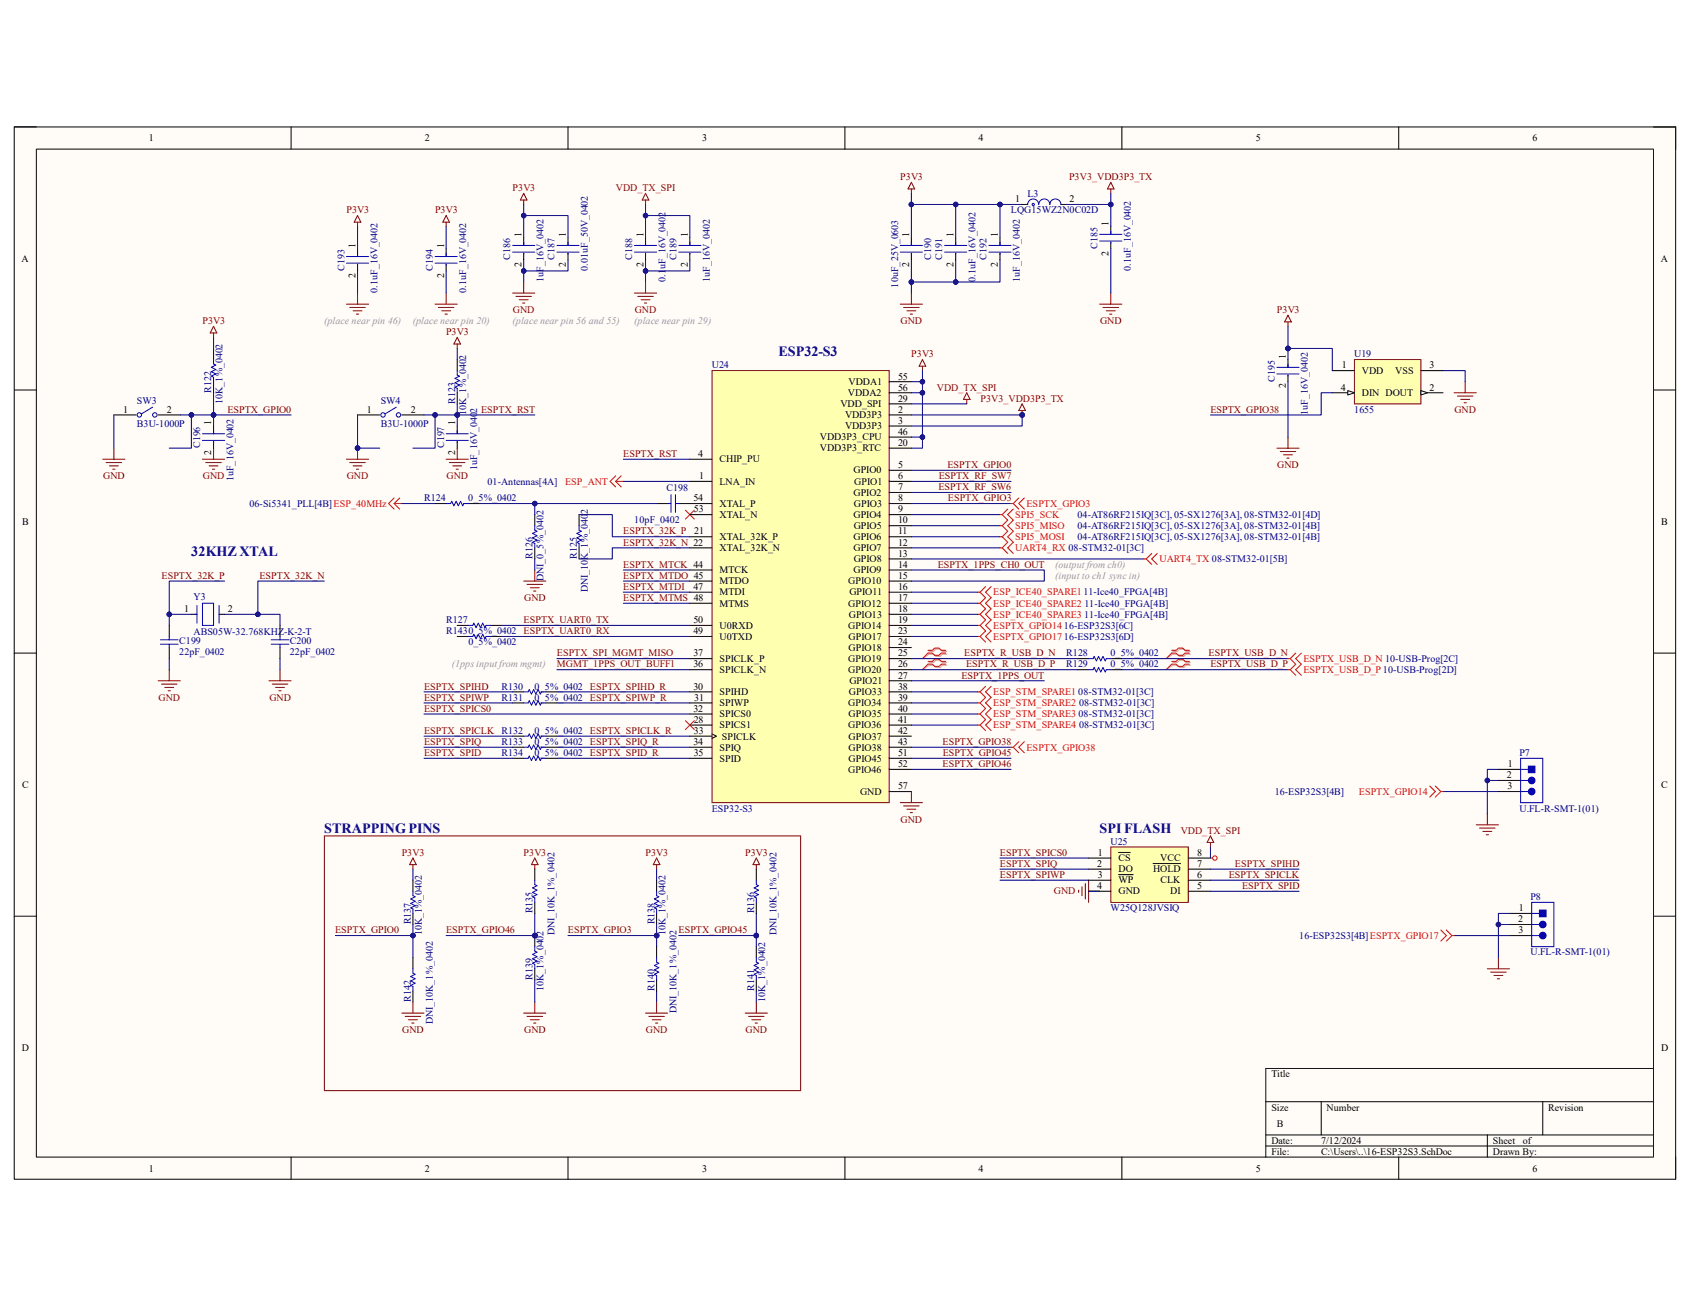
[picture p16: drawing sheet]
<svg xmlns="http://www.w3.org/2000/svg" width="279mm" height="216mm" viewBox="0 0 279 216" stroke-linecap="round" stroke-linejoin="round" font-family="sans-serif">
<defs><g id="words">
<g font-size="2.3" fill="#000080">
<text x="128.7" y="58.9">ESP32-S3</text>
<text x="31.6" y="91.9">32KHZ XTAL</text>
<text x="53.6" y="137.7">STRAPPING PINS</text>
<text x="181.8" y="137.7">SPI FLASH</text>
</g>
<g font-size="1.7">
<text x="24.6" y="23.4">1</text>
<text x="70.2" y="23.4">2</text>
<text x="116.1" y="23.4">3</text>
<text x="161.8" y="23.4">4</text>
<text x="207.6" y="23.4">5</text>
<text x="253.4" y="23.4">6</text>
<text x="167.8" y="33.4">1</text>
<text x="176.8" y="33.4">2</text>
<text x="58.8" y="40.9" transform="rotate(-90 58.8 40.9)">1</text>
<text x="73.4" y="40.9" transform="rotate(-90 73.4 40.9)">1</text>
<text x="86.2" y="39.1" transform="rotate(-90 86.2 39.1)">1</text>
<text x="93.6" y="39.1" transform="rotate(-90 93.6 39.1)">1</text>
<text x="106.4" y="39.1" transform="rotate(-90 106.4 39.1)">1</text>
<text x="113.7" y="39.1" transform="rotate(-90 113.7 39.1)">1</text>
<text x="150.3" y="39.1" transform="rotate(-90 150.3 39.1)">1</text>
<text x="157.6" y="39.1" transform="rotate(-90 157.6 39.1)">1</text>
<text x="165" y="39.1" transform="rotate(-90 165 39.1)">1</text>
<text x="183.3" y="37.3" transform="rotate(-90 183.3 37.3)">1</text>
<text x="3.6" y="43.3">A</text>
<text x="58.8" y="45.9" transform="rotate(-90 58.8 45.9)">2</text>
<text x="73.4" y="45.9" transform="rotate(-90 73.4 45.9)">2</text>
<text x="86.2" y="44.1" transform="rotate(-90 86.2 44.1)">2</text>
<text x="93.6" y="44.1" transform="rotate(-90 93.6 44.1)">2</text>
<text x="106.4" y="44.1" transform="rotate(-90 106.4 44.1)">2</text>
<text x="113.7" y="44.1" transform="rotate(-90 113.7 44.1)">2</text>
<text x="150.3" y="44.1" transform="rotate(-90 150.3 44.1)">2</text>
<text x="157.6" y="44.1" transform="rotate(-90 157.6 44.1)">2</text>
<text x="165" y="44.1" transform="rotate(-90 165 44.1)">2</text>
<text x="183.3" y="42.2" transform="rotate(-90 183.3 42.2)">2</text>
<text x="274.6" y="43.3">A</text>
<text x="212.6" y="59.3" transform="rotate(-90 212.6 59.3)">1</text>
<text x="140.2" y="65.5">VDDA2</text>
<text x="140.3" y="63.6">VDDA1</text>
<text x="148.5" y="62.7">55</text>
<text x="148.5" y="64.6">56</text>
<text x="212.6" y="64.2" transform="rotate(-90 212.6 64.2)">2</text>
<text x="221.7" y="64.6">4</text>
<text x="221.8" y="60.9">1</text>
<text x="225.2" y="61.8">VDD</text>
<text x="225.2" y="65.5">DIN DOUT</text>
<text x="230.7" y="61.8">VSS</text>
<text x="236.3" y="64.6">2</text>
<text x="236.3" y="60.9">3</text>
<text x="20.4" y="68.2">1</text>
<text x="27.6" y="68.2">2</text>
<text x="34.9" y="70.2" transform="rotate(-90 34.9 70.2)">1</text>
<text x="60.7" y="68.2">1</text>
<text x="67.9" y="68.2">2</text>
<text x="75.2" y="70.2" transform="rotate(-90 75.2 70.2)">1</text>
<text x="138.9" y="67.3">VDD_SPI</text>
<text x="139.7" y="69.1">VDD3P3</text>
<text x="139.7" y="71">VDD3P3</text>
<text x="148.5" y="66.4">29</text>
<text x="148.5" y="68.2">2</text>
<text x="148.5" y="70.1">3</text>
<text x="148.5" y="71.9">46</text>
<text x="34.9" y="75.2" transform="rotate(-90 34.9 75.2)">2</text>
<text x="75.2" y="75.2" transform="rotate(-90 75.2 75.2)">2</text>
<text x="115.4" y="75.6">4</text>
<text x="119" y="76.5">CHIP_PU</text>
<text x="135.6" y="72.8">VDD3P3_CPU</text>
<text x="135.6" y="74.6">VDD3P3_RTC</text>
<text x="148.5" y="73.7">20</text>
<text x="148.5" y="77.4">5</text>
<text x="114.6" y="82.9">54</text>
<text x="115.6" y="79.2">1</text>
<text x="119" y="80.1">LNA_IN</text>
<text x="119" y="83.8">XTAL_P</text>
<text x="141.1" y="78.3">GPIO0</text>
<text x="141.1" y="82">GPIO2</text>
<text x="141.2" y="83.8">GPIO3</text>
<text x="141.2" y="80.1">GPIO1</text>
<text x="148.5" y="79.2">6</text>
<text x="148.5" y="81">7</text>
<text x="148.5" y="82.9">8</text>
<text x="3.6" y="86.7">B</text>
<text x="114.7" y="84.7">53</text>
<text x="114.8" y="88.3">21</text>
<text x="119" y="85.6">XTAL_N</text>
<text x="119" y="89.3">XTAL_32K_P</text>
<text x="141.1" y="85.6">GPIO4</text>
<text x="141.1" y="89.3">GPIO6</text>
<text x="141.1" y="87.5">GPIO5</text>
<text x="148.5" y="84.7">9</text>
<text x="148.5" y="86.5">10</text>
<text x="148.5" y="88.3">11</text>
<text x="274.7" y="86.7">B</text>
<text x="119" y="91.1">XTAL_32K_N</text>
<text x="119" y="94.8">MTCK</text>
<text x="141.1" y="91.1">GPIO7</text>
<text x="141.1" y="94.8">GPIO9</text>
<text x="141.1" y="92.9">GPIO8</text>
<text x="148.5" y="90.2">12</text>
<text x="148.5" y="92">13</text>
<text x="148.5" y="93.9">14</text>
<text x="148.5" y="95.7">15</text>
<text x="30.4" y="101.2">1</text>
<text x="37.7" y="101.2">2</text>
<text x="114.6" y="97.5">47</text>
<text x="119" y="96.6">MTDO</text>
<text x="119" y="98.4">MTDI</text>
<text x="119" y="100.3">MTMS</text>
<text x="140.3" y="96.6">GPIO10</text>
<text x="140.3" y="100.3">GPIO12</text>
<text x="140.4" y="98.4">GPIO11</text>
<text x="148.5" y="97.5">16</text>
<text x="148.5" y="99.4">17</text>
<text x="148.5" y="101.2">18</text>
<text x="114.6" y="103">50</text>
<text x="114.6" y="104.9">49</text>
<text x="119" y="103.9">U0RXD</text>
<text x="119" y="105.7">U0TXD</text>
<text x="140.3" y="103.9">GPIO14</text>
<text x="140.3" y="105.7">GPIO17</text>
<text x="140.3" y="107.6">GPIO18</text>
<text x="140.3" y="102.1">GPIO13</text>
<text x="148.5" y="103">19</text>
<text x="148.5" y="104.9">23</text>
<text x="148.5" y="106.7">24</text>
<text x="114.6" y="108.5">37</text>
<text x="114.6" y="110.3">36</text>
<text x="119" y="109.4">SPICLK_P</text>
<text x="119" y="111.3">SPICLK_N</text>
<text x="140.3" y="109.4">GPIO19</text>
<text x="140.3" y="111.3">GPIO20</text>
<text x="140.4" y="113.1">GPIO21</text>
<text x="148.5" y="108.5">25</text>
<text x="148.5" y="110.3">26</text>
<text x="148.5" y="112.2">27</text>
<text x="114.6" y="114">30</text>
<text x="114.6" y="117.6">32</text>
<text x="114.7" y="119.5">28</text>
<text x="114.8" y="115.8">31</text>
<text x="119" y="114.9">SPIHD</text>
<text x="119" y="116.8">SPIWP</text>
<text x="119" y="118.6">SPICS0</text>
<text x="140.3" y="116.8">GPIO34</text>
<text x="140.3" y="118.6">GPIO35</text>
<text x="140.3" y="114.9">GPIO33</text>
<text x="148.5" y="114">38</text>
<text x="148.5" y="115.8">39</text>
<text x="148.5" y="117.6">40</text>
<text x="148.5" y="119.5">41</text>
<text x="114.6" y="123.1">34</text>
<text x="114.7" y="125">35</text>
<text x="114.7" y="121.3">33</text>
<text x="119" y="120.4">SPICS1</text>
<text x="119" y="124.1">SPIQ</text>
<text x="119" y="125.9">SPID</text>
<text x="119.3" y="122.3">SPICLK</text>
<text x="140.3" y="120.4">GPIO36</text>
<text x="140.3" y="122.3">GPIO37</text>
<text x="140.3" y="124.1">GPIO38</text>
<text x="140.3" y="125.9">GPIO45</text>
<text x="148.5" y="121.3">42</text>
<text x="148.5" y="123.1">43</text>
<text x="148.5" y="125">51</text>
<text x="3.6" y="130.3">C</text>
<text x="140.3" y="127.7">GPIO46</text>
<text x="142.2" y="131.4">GND</text>
<text x="148.5" y="126.8">52</text>
<text x="148.5" y="130.5">57</text>
<text x="249.1" y="128.7">2</text>
<text x="249.2" y="130.5">3</text>
<text x="249.3" y="126.8">1</text>
<text x="274.7" y="130.3">C</text>
<text x="181.4" y="143.3">2</text>
<text x="181.5" y="141.5">1</text>
<text x="184.9" y="142.4">CS</text>
<text x="191.8" y="142.4">VCC</text>
<text x="197.9" y="141.5">8</text>
<text x="197.9" y="143.3">7</text>
<text x="181.4" y="147">4</text>
<text x="181.5" y="145.1">3</text>
<text x="184.9" y="144.2">DO</text>
<text x="184.9" y="146">WP</text>
<text x="184.9" y="147.9">GND</text>
<text x="190.6" y="144.2">HOLD</text>
<text x="191.9" y="146">CLK</text>
<text x="193.5" y="147.9">DI</text>
<text x="197.9" y="145.1">6</text>
<text x="197.9" y="147">5</text>
<text x="251" y="152.4">2</text>
<text x="251" y="154.3">3</text>
<text x="251.1" y="150.6">1</text>
<text x="3.6" y="173.7">D</text>
<text x="274.6" y="173.7">D</text>
<text x="210.2" y="178.1">Title</text>
<text x="210.2" y="183.6">Size</text>
<text x="219.3" y="183.6">Number</text>
<text x="256" y="183.6">Revision</text>
<text x="210.2" y="189.1">Date:</text>
<text x="210.2" y="190.9">File:</text>
<text x="211.1" y="186.4">B</text>
<text x="218.4" y="189.1">7/12/2024</text>
<text x="218.4" y="190.9">C:\Users\..\16-ESP32S3.SchDoc</text>
<text x="246.8" y="189.1">Sheet</text>
<text x="246.8" y="190.9">Drawn By:</text>
<text x="251.8" y="189.1">of</text>
<text x="24.6" y="193.7">1</text>
<text x="70.2" y="193.7">2</text>
<text x="116.1" y="193.7">3</text>
<text x="161.8" y="193.7">4</text>
<text x="207.6" y="193.7">5</text>
<text x="253.4" y="193.7">6</text>
</g>
<g font-size="1.7" fill="#800000">
<text x="148.8" y="29.8">P3V3</text>
<text x="176.7" y="29.8">P3V3_VDD3P3_TX</text>
<text x="57.3" y="35.3">P3V3</text>
<text x="71.9" y="35.3">P3V3</text>
<text x="84.8" y="31.6">P3V3</text>
<text x="101.8" y="31.6">VDD_TX_SPI</text>
<text x="33.5" y="53.6">P3V3</text>
<text x="84.8" y="51.7">GND</text>
<text x="104.9" y="51.7">GND</text>
<text x="148.9" y="53.6">GND</text>
<text x="181.9" y="53.6">GND</text>
<text x="211.1" y="51.7">P3V3</text>
<text x="73.7" y="55.4">P3V3</text>
<text x="150.7" y="59.1">P3V3</text>
<text x="154.9" y="64.6">VDD_TX_SPI</text>
<text x="37.6" y="68.2">ESPTX_GPIO0</text>
<text x="79.5" y="68.2">ESPTX_RST</text>
<text x="162.1" y="66.4">P3V3_VDD3P3_TX</text>
<text x="200.1" y="68.2">ESPTX_GPIO38</text>
<text x="240.5" y="68.2">GND</text>
<text x="103" y="75.6">ESPTX_RST</text>
<text x="156.6" y="77.4">ESPTX_GPIO0</text>
<text x="211.2" y="77.4">GND</text>
<text x="17.1" y="79.2">GND</text>
<text x="33.5" y="79.2">GND</text>
<text x="57.3" y="79.2">GND</text>
<text x="73.8" y="79.2">GND</text>
<text x="155.2" y="81">ESPTX_RF_SW6</text>
<text x="155.2" y="79.2">ESPTX_RF_SW7</text>
<text x="156.7" y="82.9">ESPTX_GPIO3</text>
<text x="103" y="88.3">ESPTX_32K_P</text>
<text x="26.7" y="95.7">ESPTX_32K_P</text>
<text x="42.9" y="95.7">ESPTX_32K_N</text>
<text x="103" y="93.9">ESPTX_MTCK 44</text>
<text x="103" y="95.7">ESPTX_MTDO 45</text>
<text x="103" y="90.2">ESPTX_32K_N 22</text>
<text x="155" y="93.9">ESPTX_1PPS_CH0_OUT</text>
<text x="86.7" y="99.4">GND</text>
<text x="103" y="99.4">ESPTX_MTMS 48</text>
<text x="103" y="97.5">ESPTX_MTDI</text>
<text x="86.6" y="103">ESPTX_UART0_TX</text>
<text x="92.1" y="110.3">MGMT_1PPS_OUT_BUFF1</text>
<text x="92.1" y="108.5">ESPTX_SPI_MGMT_MISO</text>
<text x="159" y="112.2">ESPTX_1PPS_OUT</text>
<text x="159.4" y="108.5">ESPTX_R_USB_D_N</text>
<text x="159.7" y="110.3">ESPTX_R_USB_D_P</text>
<text x="199.8" y="108.5">ESPTX_USB_D_N</text>
<text x="200.1" y="110.3">ESPTX_USB_D_P</text>
<text x="26.2" y="115.8">GND</text>
<text x="44.5" y="115.8">GND</text>
<text x="70.1" y="114">ESPTX_SPIHD</text>
<text x="70.1" y="115.8">ESPTX_SPIWP</text>
<text x="70.1" y="117.6">ESPTX_SPICS0</text>
<text x="70.1" y="121.3">ESPTX_SPICLK R132</text>
<text x="70.1" y="123.1">ESPTX_SPIQ</text>
<text x="70.1" y="125">ESPTX_SPID</text>
<text x="155.8" y="123.1">ESPTX_GPIO38</text>
<text x="155.9" y="125">ESPTX_GPIO45</text>
<text x="155.8" y="126.8">ESPTX_GPIO46</text>
<text x="148.9" y="136">GND</text>
<text x="195.2" y="137.8">VDD_TX_SPI</text>
<text x="66.4" y="141.5">P3V3</text>
<text x="86.6" y="141.5">P3V3</text>
<text x="106.7" y="141.5">P3V3</text>
<text x="123.2" y="141.5">P3V3</text>
<text x="165.3" y="141.5">ESPTX_SPICS0</text>
<text x="165.3" y="143.3">ESPTX_SPIQ</text>
<text x="204.2" y="143.3">ESPTX_SPIHD</text>
<text x="165.3" y="145.1">ESPTX_SPIWP</text>
<text x="174.2" y="147.9">GND</text>
<text x="203.2" y="145.1">ESPTX_SPICLK</text>
<text x="205.4" y="147">ESPTX_SPID</text>
<text x="55.4" y="154.3">ESPTX_GPIO0</text>
<text x="73.7" y="154.3">ESPTX_GPIO46</text>
<text x="93.9" y="154.3">ESPTX_GPIO3</text>
<text x="112.2" y="154.3">ESPTX_GPIO45</text>
<text x="66.5" y="170.8">GND</text>
<text x="86.7" y="170.8">GND</text>
<text x="106.8" y="170.8">GND</text>
<text x="123.3" y="170.8">GND</text>
</g>
<g font-size="1.7" fill="#000080">
<text x="167.1" y="35.3">LQG15WZ2N0C02D</text>
<text x="169.9" y="32.5">L3</text>
<text x="181.4" y="41.1" transform="rotate(-90 181.4 41.1)">C185</text>
<text x="56.9" y="44.8" transform="rotate(-90 56.9 44.8)">C193</text>
<text x="71.6" y="44.8" transform="rotate(-90 71.6 44.8)">C194</text>
<text x="84.4" y="43" transform="rotate(-90 84.4 43)">C186</text>
<text x="89.9" y="46.6" transform="rotate(-90 89.9 46.6)">1uF_16V_0402</text>
<text x="91.7" y="43" transform="rotate(-90 91.7 43)">C187</text>
<text x="97.2" y="44.8" transform="rotate(-90 97.2 44.8)">0.01uF_50V_0402</text>
<text x="104.5" y="43" transform="rotate(-90 104.5 43)">C188</text>
<text x="110" y="46.6" transform="rotate(-90 110 46.6)">0.1uF_16V_0402</text>
<text x="111.8" y="43" transform="rotate(-90 111.8 43)">C189</text>
<text x="117.3" y="46.6" transform="rotate(-90 117.3 46.6)">1uF_16V_0402</text>
<text x="148.5" y="47.5" transform="rotate(-90 148.5 47.5)">10uF_25V_0603</text>
<text x="154" y="43" transform="rotate(-90 154 43)">C190</text>
<text x="155.8" y="43" transform="rotate(-90 155.8 43)">C191</text>
<text x="161.3" y="46.6" transform="rotate(-90 161.3 46.6)">0.1uF_16V_0402</text>
<text x="163.1" y="43" transform="rotate(-90 163.1 43)">C192</text>
<text x="168.6" y="46.6" transform="rotate(-90 168.6 46.6)">1uF_16V_0402</text>
<text x="186.9" y="44.8" transform="rotate(-90 186.9 44.8)">0.1uF_16V_0402</text>
<text x="62.4" y="48.4" transform="rotate(-90 62.4 48.4)">0.1uF_16V_0402</text>
<text x="77" y="48.4" transform="rotate(-90 77 48.4)">0.1uF_16V_0402</text>
<text x="223.9" y="59.1">U19</text>
<text x="34.9" y="64.9" transform="rotate(-90 34.9 64.9)">R122</text>
<text x="117.7" y="60.9">U24</text>
<text x="210.7" y="63.1" transform="rotate(-90 210.7 63.1)">C195</text>
<text x="22.6" y="66.8">SW3</text>
<text x="22.6" y="70.6">B3U-1000P</text>
<text x="36.8" y="66.8" transform="rotate(-90 36.8 66.8)">10K_1%_0402</text>
<text x="62.9" y="66.8">SW4</text>
<text x="62.9" y="70.6">B3U-1000P</text>
<text x="75.2" y="66.8" transform="rotate(-90 75.2 66.8)">R123</text>
<text x="77" y="68.6" transform="rotate(-90 77 68.6)">10K_1%_0402</text>
<text x="216.2" y="68.6" transform="rotate(-90 216.2 68.6)">1uF_16V_0402</text>
<text x="223.9" y="68.2">1655</text>
<text x="33.1" y="74.1" transform="rotate(-90 33.1 74.1)">C196</text>
<text x="73.4" y="74.1" transform="rotate(-90 73.4 74.1)">C197</text>
<text x="78.9" y="77.8" transform="rotate(-90 78.9 77.8)">1uF_16V_0402</text>
<text x="38.6" y="79.6" transform="rotate(-90 38.6 79.6)">1uF_16V_0402</text>
<text x="41.2" y="83.8">06-Si5341_PLL[4B]ESP_40MHz</text>
<text x="70.1" y="82.9">R124</text>
<text x="77.4" y="82.9">0_5%_0402</text>
<text x="80.6" y="80.1">01-Antennas[4A]</text>
<text x="110.2" y="81.2">C198</text>
<text x="104.9" y="86.5">10pF_0402</text>
<text x="178.1" y="85.6">04-AT86RF215IQ[3C], 05-SX1276[3A], 08-STM32-01[4D]</text>
<text x="178.1" y="89.3">04-AT86RF215IQ[3C], 05-SX1276[3A], 08-STM32-01[4B]</text>
<text x="178.1" y="87.5">04-AT86RF215IQ[3C], 05-SX1276[3A], 08-STM32-01[4B]</text>
<text x="88.1" y="92.4" transform="rotate(-90 88.1 92.4)">R126</text>
<text x="95.4" y="92.4" transform="rotate(-90 95.4 92.4)">R125</text>
<text x="32" y="99.2">Y3</text>
<text x="89.9" y="96.1" transform="rotate(-90 89.9 96.1)">DNI_0_5%_0402</text>
<text x="97.2" y="97.9" transform="rotate(-90 97.2 97.9)">DNI_10K_1%_0402</text>
<text x="179.2" y="98.4">11-Ice40_FPGA[4B]</text>
<text x="179.3" y="100.3">11-Ice40_FPGA[4B]</text>
<text x="29.6" y="106.5">C199</text>
<text x="32" y="105">ABS05W-32.768KHZ-K-2-T</text>
<text x="47.9" y="106.5">C200</text>
<text x="73.7" y="103">R127</text>
<text x="73.7" y="104.9">R1430_5%_0402 ESPTX_UART0_RX</text>
<text x="77.4" y="106.7">0_5%_0402</text>
<text x="175.9" y="103.9">16-ESP32S3[6C]</text>
<text x="175.9" y="105.7">16-ESP32S3[6D]</text>
<text x="179.2" y="102.1">11-Ice40_FPGA[4B]</text>
<text x="29.6" y="108.3">22pF_0402</text>
<text x="47.9" y="108.3">22pF_0402</text>
<text x="176.3" y="108.5">R128</text>
<text x="176.3" y="110.3">R129</text>
<text x="183.6" y="108.5">0_5%_0402</text>
<text x="183.6" y="110.3">0_5%_0402</text>
<text x="82.9" y="114">R130</text>
<text x="82.9" y="115.8">R131</text>
<text x="88.4" y="114">0_5%_0402 ESPTX_SPIHD_R</text>
<text x="88.4" y="115.8">0_5%_0402 ESPTX_SPIWP_R</text>
<text x="178.3" y="114.9">08-STM32-01[3C]</text>
<text x="178.3" y="118.6">08-STM32-01[3C]</text>
<text x="178.4" y="116.8">08-STM32-01[3C]</text>
<text x="82.9" y="123.1">R133</text>
<text x="82.9" y="125">R134</text>
<text x="88.4" y="121.3">0_5%_0402 ESPTX_SPICLK_R</text>
<text x="88.4" y="123.1">0_5%_0402 ESPTX_SPIQ_R</text>
<text x="88.4" y="125">0_5%_0402 ESPTX_SPID_R</text>
<text x="178.4" y="120.4">08-STM32-01[3C]</text>
<text x="251.2" y="125">P7</text>
<text x="210.7" y="131.4">16-ESP32S3[4B]</text>
<text x="117.7" y="134.2">ESP32-S3</text>
<text x="251.2" y="134.2">U.FL-R-SMT-1(01)</text>
<text x="183.6" y="139.7">U25</text>
<text x="253" y="148.8">P8</text>
<text x="67.9" y="152.8" transform="rotate(-90 67.9 152.8)">R137</text>
<text x="69.7" y="154.6" transform="rotate(-90 69.7 154.6)">10K_1%_0402</text>
<text x="88.1" y="151" transform="rotate(-90 88.1 151)">R135</text>
<text x="91.7" y="154.6" transform="rotate(-90 91.7 154.6)">DNI_10K_1%_0402</text>
<text x="108.2" y="152.8" transform="rotate(-90 108.2 152.8)">R138</text>
<text x="110" y="154.6" transform="rotate(-90 110 154.6)">10K_1%_0402</text>
<text x="124.7" y="151" transform="rotate(-90 124.7 151)">R136</text>
<text x="128.4" y="154.6" transform="rotate(-90 128.4 154.6)">DNI_10K_1%_0402</text>
<text x="183.6" y="150.6">W25Q128JVSIQ</text>
<text x="214.8" y="155.2">16-ESP32S3[4B]ESPTX_GPIO17</text>
<text x="88.1" y="162" transform="rotate(-90 88.1 162)">R139</text>
<text x="253" y="157.9">U.FL-R-SMT-1(01)</text>
<text x="67.9" y="165.6" transform="rotate(-90 67.9 165.6)">R142</text>
<text x="89.9" y="163.8" transform="rotate(-90 89.9 163.8)">10K_1%_0402</text>
<text x="108.2" y="163.8" transform="rotate(-90 108.2 163.8)">R140</text>
<text x="111.8" y="167.5" transform="rotate(-90 111.8 167.5)">DNI_10K_1%_0402</text>
<text x="124.7" y="163.8" transform="rotate(-90 124.7 163.8)">R141</text>
<text x="126.5" y="165.6" transform="rotate(-90 126.5 165.6)">10K_1%_0402</text>
<text x="71.6" y="169.3" transform="rotate(-90 71.6 169.3)">DNI_10K_1%_0402</text>
</g>
<g font-size="1.7" fill="#999">
<text x="53.6" y="53.6">(place near pin 46)</text>
<text x="68.3" y="53.6">(place near pin 20)</text>
<text x="84.8" y="53.6">(place near pin 56 and 55)</text>
<text x="104.9" y="53.6">(place near pin 29)</text>
<text x="174.5" y="95.7">(input to ch1 sync in)</text>
<text x="174.5" y="93.9">(output from ch0)</text>
<text x="74.7" y="110.3">(1pps input from mgmt)</text>
</g>
<g font-size="1.7" fill="#f00">
<text x="93.4" y="80.1">ESP_ANT</text>
<text x="169.7" y="83.8">ESPTX_GPIO3</text>
<text x="167.9" y="85.6">SPI5_SCK</text>
<text x="167.9" y="89.3">SPI5_MOSI</text>
<text x="167.9" y="87.5">SPI5_MISO</text>
<text x="167.9" y="91.1">UART4_RX 08-STM32-01[3C]</text>
<text x="191.7" y="92.9">UART4_TX 08-STM32-01[5B]</text>
<text x="164.2" y="98.4">ESP_ICE40_SPARE1</text>
<text x="164.2" y="100.3">ESP_ICE40_SPARE2</text>
<text x="164.2" y="102.1">ESP_ICE40_SPARE3</text>
<text x="164.2" y="103.9">ESPTX_GPIO14</text>
<text x="164.2" y="105.7">ESPTX_GPIO17</text>
<text x="215.5" y="109.4">ESPTX_USB_D_N 10-USB-Prog[2C]</text>
<text x="215.5" y="111.3">ESPTX_USB_D_P 10-USB-Prog[2D]</text>
<text x="164.2" y="114.9">ESP_STM_SPARE1</text>
<text x="164.2" y="116.8">ESP_STM_SPARE2</text>
<text x="164.2" y="118.6">ESP_STM_SPARE3</text>
<text x="164.2" y="120.4">ESP_STM_SPARE4</text>
<text x="169.7" y="124.1">ESPTX_GPIO38</text>
<text x="224.7" y="131.4">ESPTX_GPIO14</text>
</g>
</g></defs>
<path d="M2.3 21h274.7v173.9h-274.7z" fill-rule="evenodd" fill="#fffcf8"/>
<path d="M2.3 21h274.7v173.9h-274.7z" fill="none" stroke="#000" stroke-width=".17"/>
<path d="M6 24.6h267.4v166.7h-267.4z" fill-rule="evenodd" fill="#fffcf8"/>
<g fill="none" stroke="#000" stroke-width=".17">
<path d="M2.3 21h3.7M6 24.6h267.4v166.7h-267.4zM48.1 21v3.6M93.9 21v3.6M139.7 21v3.6M185.5 21v3.6M231.2 21v3.6M273.4 21h3.6v3.6M2.3 64.5h3.7M273.4 64.5h3.6M2.3 108h3.7M273.4 108h3.6"/>
<path d="M2.3 151.5h3.7M273.4 151.5h3.6M273.4 176.6h-64.1v14.7M48.1 191.3v3.6M93.9 191.3v3.6M139.7 191.3v3.6M185.5 191.3v3.6M209.3 182.1h64.1M209.3 187.6h64.1M209.3 189.5h64.1M218.4 182.1v5.5M231.2 191.3v3.6"/>
<path d="M245.9 187.6v3.7M255.1 182.1v5.5M277 191.3v3.6"/>
</g>
<path d="M148.8 132.7h3.7M149.4 133.2h2.6M149.9 133.8h1.5M150.5 134.3h.4M150.7 130.9v1.8" fill="none" stroke="#800000" stroke-width=".17"/>
<path d="M183.6 140h12.9v9.2h-12.9z" fill-rule="evenodd" fill="#ffffb0"/>
<g fill="none" stroke="#800000" stroke-width=".17">
<path d="M212.9 52.1l.6 1.1h-1.1zM212.9 53.2v.7M169 66.8l.5 1.1h-1.1zM169 67.9v.7M240.4 64.9h3.7M241 65.5h2.5M241.5 66h1.5M242.1 66.6h.3M242.2 63.1v1.8M26.2 112.5h3.6M26.7 113.1h2.6M27.2 113.6h1.5"/>
<path d="M27.8 114.2h.4M28 110.7v1.8M44.5 112.5h3.6M45 113.1h2.6M45.6 113.6h1.4M46.1 114.2h.4M46.3 110.7v1.8M53.6 138.2h78.8v42.1h-78.8zM200.1 138.2l.6 1.1h-1.1zM200.1 139.3v.7M68.3 142.9v.8M68.3 141.8l.5 1.1h-1.1z"/>
<path d="M88.4 141.8l.6 1.1h-1.1zM88.4 142.9v.8M125 141.8l.6 1.1h-1.1zM125 142.9v.8M178.3 147.2v.3M178.9 146.6v1.5M179.4 146.1v2.5M180 145.5v3.7M180 147.3h1.8M183.6 140h12.9v9.2h-12.9zM66.4 167.5h3.7M67 168h2.5"/>
<path d="M67.5 168.6h1.5M68.1 169.1h.4M68.3 165.7v1.8M86.6 167.5h3.6M87.1 168h2.6M87.7 168.6h1.4M88.2 169.1h.4M88.4 165.7v1.8M106.7 167.5h3.7M107.3 168h2.5M107.8 168.6h1.5M108.4 169.1h.3"/>
<path d="M108.6 165.7v1.8M123.2 167.5h3.7M123.8 168h2.5M124.3 168.6h1.5M124.9 169.1h.3M125 165.7v1.8"/>
</g>
<path d="M180 141.8h3.6M180 145.5h3.6M180 147.3h3.6M180 143.7h3.6M184.9 140.9h1.9M184.9 144.6h2.4M190.6 142.8h4.6M196.5 141.8h3.6M196.5 145.5h3.6M196.5 147.3h3.6M196.5 143.7h3.6" fill="none" stroke="#000" stroke-width=".17"/>
<path d="M113.3 84.3l1.5 1.5M114.8 84.3l-1.5 1.5M113.3 119.1l1.5 1.5M114.8 119.1l-1.5 1.5" fill="none" stroke="#f00" stroke-width=".17"/>
<circle cx="169" cy="68.6" r=".37" fill="#000080"/>
<circle cx="169" cy="68.6" r=".37" fill="none" stroke="#000080" stroke-width=".17"/>
<path d="M86.6 33.1v.7M86.6 32l.5 1.1h-1.1zM84.8 48.5h3.6M85.3 49h2.6M85.8 49.6h1.5M86.4 50.1h.4M86.6 46.6v1.9" fill="none" stroke="#800000" stroke-width=".17"/>
<path d="M117.7 61.3h29.3v71.4h-29.3z" fill-rule="evenodd" fill="#ffffb0"/>
<g fill="none" stroke="#800000" stroke-width=".17">
<path d="M75.6 55.8l.5 1.1h-1.1zM75.6 56.9v.7M57.3 75.9h3.6M57.8 76.5h2.6M58.4 77h1.4M58.9 77.6h.4M59.1 74.1v1.8M73.8 75.9h3.6M74.3 76.5h2.6M74.9 77h1.4M75.4 77.6h.4M75.6 74.1v1.8"/>
<path d="M117.7 61.3h29.3v71.4h-29.3z"/>
</g>
<g fill="none" stroke="#000" stroke-width=".17">
<path d="M114 75.9h3.7M114 79.6h3.7M147 79.6h3.7M147 63.1h3.7M147 64.9h3.7M147 66.8h3.7M147 68.6h3.7M147 70.4h3.7M147 72.3h3.7M147 74.1h3.7M147 77.8h3.7M114 83.2h3.7"/>
<path d="M114 85.1h3.7M114 88.7h3.7M114 90.6h3.7M114 94.2h3.7M114 96.1h3.7M114 97.9h3.7M114 99.7h3.7M147 83.2h3.7M147 85.1h3.7M147 88.7h3.7M147 90.6h3.7M147 94.2h3.7"/>
<path d="M147 96.1h3.7M147 97.9h3.7M147 99.7h3.7M147 81.4h3.7M147 86.9h3.7M147 92.4h3.7M114 103.4h3.7M114 105.2h3.7M114 108.9h3.7M114 110.7h3.7M114 114.4h3.7M114 116.2h3.7"/>
<path d="M114 118h3.7M114 119.9h3.7M147 103.4h3.7M147 105.2h3.7M147 108.9h3.7M147 110.7h3.7M147 114.4h3.7M147 116.2h3.7M147 118h3.7M147 119.9h3.7M147 101.6h3.7M147 107.1h3.7"/>
<path d="M147 112.5h3.7M114 121.7h3.7M114 123.5h3.7M114 125.4h3.7M117.7 121.3l.7 .4-.7 .4M147 121.7h3.7M147 123.5h3.7M147 125.4h3.7M147 127.2h3.7M147 130.9h3.7"/>
</g>
<circle cx="59.1" cy="74.1" r=".37" fill="#000080"/>
<circle cx="59.1" cy="74.1" r=".37" fill="none" stroke="#000080" stroke-width=".17"/>
<g fill="none" stroke="#800000" stroke-width=".17">
<path d="M106.7 33.1v.7M106.7 32l.6 1.1h-1.1zM104.9 48.5h3.7M105.4 49h2.6M106 49.6h1.5M106.5 50.1h.4M106.7 46.6v1.9M152.5 59.4l.6 1.1h-1.1zM152.5 60.5v.8M159.8 64.9l.6 1.1h-1.1zM159.8 66v.8M211.1 74.1h3.7"/>
<path d="M211.7 74.6h2.5M212.2 75.2h1.5M212.8 75.7h.3M212.9 72.3v1.8M108.6 141.8l.5 1.1h-1.1zM108.6 142.9v.8"/>
</g>
<path d="M153.6 107.7h.7l.4-.4h.7l.4 .4h.7M153.6 109.5h.7l.4-.3h.7l.4 .3h.7M156.5 108.1h-.7l-.4 .4h-.7l-.4-.4h-.7l-1.1 .8M156.5 110h-.7l-.4 .3h-.7l-.4-.3h-.7l-1.1 .7M193.9 107.7h.7l.4-.4h.7l.4 .4h.7M193.9 109.5h.7l.4-.3h.7l.4 .3h.7M196.8 108.2h-.7l-.4 .3h-.7l-.4-.3h-.7l-1.1 .7M196.8 110h-.7l-.4 .4h-.7l-.4-.4h-.7l-1.1 .7" fill="none" stroke="#d0a19e" stroke-width=".17"/>
<g fill="none" stroke="#f00" stroke-width=".17">
<path d="M153.4 107.5h.8l.3-.4h.8l.3 .4h.7M153.4 109.3h.8l.3-.3h.8l.3 .3h.7M156.3 108h-.7l-.3 .3h-.8l-.3-.3h-.8l-.9 .9M156.3 109.8h-.7l-.3 .4h-.8l-.3-.4h-.8l-.9 .9M193.7 107.5h.7l.4-.4h.7l.4 .4h.7M193.7 109.3h.7l.4-.3h.7l.4 .3h.7M196.6 108h-.7l-.4 .3h-.7l-.4-.3h-.7l-.9 .9M196.6 109.8h-.7l-.4 .4h-.7l-.4-.4h-.7l-.9 .9M200.1 141.8h.4"/>
<circle cx="200.8" cy="141.8" r=".37"/>
</g>
<path d="M223.9 59.4h11v7.4h-11z" fill-rule="evenodd" fill="#ffffb0"/>
<path d="M223.9 59.4h11v7.4h-11z" fill="none" stroke="#800000" stroke-width=".17"/>
<path d="M220.3 61.3h3.6M234.9 64.9h3.7" fill="none" stroke="#000" stroke-width=".17"/>
<path d="M234.9 64.6l1.1 .3-1.1 .4z" fill="#f8fcff"/>
<path d="M220.3 64.9h3.6M234.9 64.6l1.1 .3-1.1 .4zM234.9 61.3h3.7" fill="none" stroke="#000" stroke-width=".17"/>
<path d="M222.8 64.6l1.1 .3-1.1 .4z" fill="#f8fcff"/>
<g fill="none" stroke="#000" stroke-width=".17">
<path d="M86.6 39.3v1.3M93.9 39.3v1.3M106.7 39.3v1.3M114 39.3v1.3M150.7 39.3v1.3M158 39.3v1.3M165.3 39.3v1.3M183.6 37.5v1.2M35.3 57.6v1.8M59.1 41.1v1.3M59.1 43.7v1.1M73.8 41.1v1.3"/>
<path d="M73.8 43.7v1.1M75.6 59.4v1.9M86.6 41.9v1.1M93.9 41.9v1.1M106.7 41.9v1.1M114 41.9v1.1M150.7 41.9v1.1M158 41.9v1.1M165.3 41.9v1.1M183.6 40v1.1M212.9 59.4v1.3M18.8 68.6h3.7"/>
<path d="M26.1 68.6h3.7M35.3 63.1v1.8M35.3 70.4v1.3M35.3 73v1.1M59.1 68.6h3.7M66.4 68.6h3.7M75.6 64.9v1.9M75.6 70.4v1.3M75.6 73v1.1M212.9 62v1.1M222.8 64.6l1.1 .3-1.1 .4zM71.9 83.2h1.9"/>
<path d="M77.4 83.2h1.9M88.4 85.1v1.8M88.4 90.6v1.8M95.7 85.1v1.8M95.7 90.6v1.8M108.6 83.2h1.8M112.2 83.2h1.8M28 103.4v1.8M28 107.1v1.8M46.3 103.4v1.8M46.3 107.1v1.8M84.8 114.4h1.8"/>
<path d="M84.8 116.2h1.8M90.2 114.4h1.9M90.2 116.2h1.9M178.1 108.9h1.9M178.1 110.7h1.9M183.6 108.9h1.9M183.6 110.7h1.9M84.8 121.7h1.8M84.8 123.5h1.8M84.8 125.4h1.8M90.2 121.7h1.9M90.2 123.5h1.9"/>
<path d="M90.2 125.4h1.9M68.3 145.5v1.8M68.3 151v1.8"/>
</g>
<g fill="none" stroke="#00f" stroke-width=".17">
<path d="M181.8 38.7h3.7M181.8 39.8h3.7M183.6 38.2v.5M35.3 59.4v.8l.4 .2-.8 .3 .8 .4-.8 .4 .8 .3-.8 .4 .4 .2v.7M57.3 42.4h3.6M57.3 43.5h3.6M59.1 41.9v.5M59.1 43.7v.2M71.9 42.4h3.7M71.9 43.5h3.7M73.8 41.9v.5M73.8 43.7v.2"/>
<path d="M84.8 40.6h3.6M84.8 41.7h3.6M86.6 40v.6M86.6 41.9v.1M92.1 40.6h3.6M92.1 41.7h3.6M93.9 40v.6M93.9 41.9v.1M104.9 40.6h3.7M104.9 41.7h3.7M106.7 40v.6M106.7 41.9v.1"/>
<path d="M112.2 40.6h3.7M112.2 41.7h3.7M114 40v.6M114 41.9v.1M148.8 40.6h3.7M148.8 41.7h3.7M150.7 40v.6M150.7 41.9v.1M156.2 40.6h3.6M156.2 41.7h3.6M158 40v.6M158 41.9v.1"/>
<path d="M163.5 40.6h3.7M163.5 41.7h3.7M165.3 40v.6M165.3 41.9v.1M183.6 40v.2M25.2 67.3l-1.8 1.1M33.5 71.7h3.6M33.5 72.8h3.6M35.3 71.2v.5M35.3 73v.2M65.5 67.3l-1.8 1.1M73.8 71.7h3.6"/>
<path d="M73.8 72.8h3.6M75.6 61.3v.7l.4 .2-.8 .4 .8 .3-.8 .4 .8 .3-.8 .4 .4 .2v.7M75.6 71.2v.5M75.6 73v.2M211.1 60.7h3.7M211.1 61.8h3.7M212.9 60.2v.5M212.9 62v.2M73.8 83.2h.7l.2-.3 .3 .7 .4-.7 .4 .7 .3-.7 .4 .7 .2-.4h.7M88.4 86.9v.7l.4 .2-.8 .4 .8 .4-.8 .3 .8 .4-.8 .4 .4 .1v.8M95.7 86.9v.7l.4 .2-.7 .4 .7 .4-.7 .3 .7 .4-.7 .4 .3 .1v.8M110.4 83.2h.5"/>
<path d="M110.9 81.8v2.9M111.7 83.2h.5M111.7 81.8v2.9M26.5 105.8h2.9M26.5 106.5h2.9M28 105.2v.6M28 106.5v.6M44.8 105.8h3M44.8 106.5h3M46.3 105.2v.6M46.3 106.5v.6M86.6 114.4h.7l.2-.4 .4 .7 .3-.7 .4 .7 .4-.7 .3 .7 .2-.3h.7"/>
<path d="M86.6 116.2h.7l.2-.4 .4 .8 .3-.8 .4 .8 .4-.8 .3 .8 .2-.4h.7M180 108.9h.7l.2-.4 .4 .8 .3-.8 .4 .8 .4-.8 .3 .8 .2-.4h.7M180 110.7h.7l.2-.3 .4 .7 .3-.7 .4 .7 .4-.7 .3 .7 .2-.4h.7M86.6 121.7h.7l.2-.4 .4 .8 .3-.8 .4 .8 .4-.8 .3 .8 .2-.4h.7M86.6 123.5h.7l.2-.3 .4 .7 .3-.7 .4 .7 .4-.7 .3 .7 .2-.4h.7M86.6 125.4h.7l.2-.4 .4 .7 .3-.7 .4 .7 .4-.7 .3 .7 .2-.3h.7M68.3 147.3v.8l.3 .2-.7 .3 .7 .4-.7 .4 .7 .3-.7 .4 .4 .2v.7"/>
<circle cx="23" cy="68.6" r=".37"/>
<circle cx="25.6" cy="68.6" r=".37"/>
<circle cx="63.3" cy="68.6" r=".37"/>
<circle cx="65.9" cy="68.6" r=".37"/>
</g>
<g fill="none" stroke="#800000" stroke-width=".17">
<path d="M59.1 35.6l.6 1.1h-1.1zM59.1 36.7v.8M73.8 35.6l.5 1.1h-1.1zM73.8 36.7v.8M150.7 30.1l.5 1.1h-1.1zM150.7 31.2v.8M183.6 30.1l.6 1.1h-1.1zM183.6 31.2v.8M35.3 53.9l.6 1.1h-1.1zM35.3 55v.8M57.3 50.3h3.6M57.8 50.8h2.6"/>
<path d="M58.4 51.4h1.4M58.9 51.9h.4M59.1 48.5v1.8M71.9 50.3h3.7M72.5 50.8h2.5M73 51.4h1.5M73.6 51.9h.3M73.8 48.5v1.8M148.8 50.3h3.7M149.4 50.8h2.6M149.9 51.4h1.5M150.5 51.9h.4"/>
<path d="M150.7 48.5v1.8M181.8 50.3h3.7M182.4 50.8h2.5M182.9 51.4h1.5M183.5 51.9h.3M183.6 48.5v1.8M17 75.9h3.7M17.5 76.5h2.6M18.1 77h1.5M18.6 77.6h.4M18.8 74.1v1.8M33.5 75.9h3.6"/>
<path d="M34 76.5h2.6M34.6 77h1.4M35.1 77.6h.4M35.3 74.1v1.8M86.6 96.1h3.6M87.1 96.6h2.6M87.7 97.2h1.4M88.2 97.7h.4M88.4 94.2v1.9"/>
</g>
<g fill="none" stroke="#f00" stroke-width=".17">
<path d="M101.8 79.6l.9 .9M101.8 78.7l-.9 .9 .9 .9M101.8 79.6h1.3M102.7 78.7l-.9 .9M65.2 83.2l.9 1M65.2 82.3l-1 .9 1 1M65.2 83.2h1.2M66.1 82.3l-.9 .9M161.7 97.9h.3M161.7 99.7h.3M162 97.9l.9 .9-.9 .9M162 99.7l.9 .9-.9 1"/>
<path d="M162.9 97l-.9 .9M163.9 97l-1 .9 1 .9-1 .9 1 .9-1 1 1 .9-1 .9 1 .9M165.3 85.1h.4M165.3 88.7h.4M165.3 86.9h.4M165.3 90.6h.4M165.7 85.1l.9 .9-.9 .9M165.7 88.7l.9 1-.9 .9M165.7 86.9l.9 .9-.9 .9M165.7 90.6l.9 .9M166.6 84.2l-.9 .9M167.5 84.2l-.9 .9 .9 .9-.9 .9 .9 .9-.9 .9 .9 1-.9 .9 .9 .9"/>
<path d="M189.1 92.4h.4M189.5 92.4l.9 .9M190.4 91.5l-.9 .9M191.3 91.5l-.9 .9 .9 .9M161.7 114.4h.3M161.7 116.2h.3M161.7 118h.3M161.7 119.9h.3M161.7 101.6h.3M161.7 103.4h.3M162 118l.9 1-.9 .9M162 114.4l.9 .9-.9 .9"/>
<path d="M162 116.2l.9 .9-.9 .9M162 119.9l.9 .9M162 101.6l.9 .9-.9 .9M162 103.4l.9 .9M162.9 113.5l-.9 .9M163.9 113.5l-1 .9 1 .9-1 .9 1 .9-1 .9 1 1-1 .9 1 .9"/>
</g>
<circle cx="88.4" cy="154.7" r=".37" fill="#000080"/>
<circle cx="88.4" cy="154.7" r=".37" fill="none" stroke="#000080" stroke-width=".17"/>
<path d="M88.4 154.7v1.8" fill="none" stroke="#000" stroke-width=".17"/>
<circle cx="88.4" cy="154.7" r=".37" fill="#000080"/>
<g fill="none" stroke="#000080" stroke-width=".17">
<path d="M103.1 75.9h10.9M103.1 99.7h10.9M103.1 97.9h10.9M103.1 94.2h10.9M103.1 96.1h10.9M93.9 154.7h14.7M200.1 143.7h14.7"/>
<circle cx="88.4" cy="154.7" r=".37"/>
</g>
<path d="M108.6 145.5v1.8M108.6 151v1.8M125 156.5v1.8M88.4 160.2v1.8M125 162v1.8" fill="none" stroke="#000" stroke-width=".17"/>
<path d="M88.4 156.5v.7l.4 .2-.8 .4 .8 .3-.8 .4 .8 .4-.8 .3 .4 .2v.8M108.6 147.3v.8l.3 .2-.7 .3 .7 .4-.7 .4 .7 .3-.7 .4 .4 .2v.7M125 158.3v.8l.4 .1-.7 .4 .7 .4-.7 .3 .7 .4-.7 .4 .3 .2v.7" fill="none" stroke="#00f" stroke-width=".17"/>
<circle cx="108.6" cy="154.7" r=".37" fill="#000080"/>
<g fill="none" stroke="#000080" stroke-width=".17">
<path d="M73.8 154.7h14.6"/>
<circle cx="108.6" cy="154.7" r=".37"/>
</g>
<circle cx="88.4" cy="154.7" r=".37" fill="#000080"/>
<g fill="none" stroke="#000080" stroke-width=".17">
<path d="M150.7 94.2h21.9v1.9h-21.9M112.2 154.7h12.8"/>
<circle cx="88.4" cy="154.7" r=".37"/>
</g>
<circle cx="125" cy="154.7" r=".37" fill="#000080"/>
<g fill="none" stroke="#000080" stroke-width=".17">
<path d="M59.1 74.1h3.7M238.6 61.3h3.6v1.8"/>
<circle cx="125" cy="154.7" r=".37"/>
</g>
<circle cx="59.1" cy="74.1" r=".37" fill="#000080"/>
<g fill="none" stroke="#000080" stroke-width=".17">
<path d="M59.1 68.6v5.5"/>
<circle cx="59.1" cy="74.1" r=".37"/>
</g>
<circle cx="59.1" cy="74.1" r=".37" fill="#000080"/>
<g fill="none" stroke="#000080" stroke-width=".17">
<path d="M103.1 79.6h10.9M169 68.6v1.8h-18.3M165.3 145.5h14.7M165.3 141.8h14.7M165.3 143.7h14.7M200.1 145.5h14.7M200.1 147.3h14.7"/>
<circle cx="59.1" cy="74.1" r=".37"/>
</g>
<circle cx="169" cy="68.6" r=".37" fill="#000080"/>
<g fill="none" stroke="#000080" stroke-width=".17">
<path d="M150.7 68.6h18.3"/>
<circle cx="169" cy="68.6" r=".37"/>
</g>
<circle cx="169" cy="68.6" r=".37" fill="#000080"/>
<g fill="none" stroke="#000080" stroke-width=".17">
<path d="M150.7 66.8h9.1M152.5 61.3v12.8h-1.8"/>
<circle cx="169" cy="68.6" r=".37"/>
</g>
<circle cx="152.5" cy="72.3" r=".37" fill="#000080"/>
<circle cx="152.5" cy="72.3" r=".37" fill="none" stroke="#000080" stroke-width=".17"/>
<circle cx="152.5" cy="64.9" r=".37" fill="#000080"/>
<circle cx="152.5" cy="64.9" r=".37" fill="none" stroke="#000080" stroke-width=".17"/>
<circle cx="152.5" cy="63.1" r=".37" fill="#000080"/>
<g fill="none" stroke="#000080" stroke-width=".17">
<path d="M150.7 72.3h1.8"/>
<circle cx="152.5" cy="63.1" r=".37"/>
</g>
<circle cx="152.5" cy="72.3" r=".37" fill="#000080"/>
<g fill="none" stroke="#000080" stroke-width=".17">
<path d="M150.7 64.9h1.8"/>
<circle cx="152.5" cy="72.3" r=".37"/>
</g>
<circle cx="152.5" cy="64.9" r=".37" fill="#000080"/>
<g fill="none" stroke="#000080" stroke-width=".17">
<path d="M150.7 63.1h1.8"/>
<circle cx="152.5" cy="64.9" r=".37"/>
</g>
<circle cx="152.5" cy="63.1" r=".37" fill="#000080"/>
<g fill="none" stroke="#000080" stroke-width=".17">
<path d="M212.9 53.9v3.7M150.7 77.8h16.5M150.7 79.6h16.5M95.7 85.1h5.5v3.6h12.8M114 90.6h-12.8v1.8h-5.5M150.7 83.2h16.5M150.7 81.4h16.5M70.1 118h43.9M70.1 114.4h14.7M70.1 116.2h14.7M92.1 114.4h21.9M92.1 116.2h21.9"/>
<path d="M92.1 110.7h21.9M92.1 108.9h21.9M150.7 110.7h27.4M150.7 108.9h27.4M150.7 112.5h21.9M185.5 110.7h27.4M185.5 108.9h27.4M70.1 125.4h14.7M70.1 121.7h14.7M70.1 123.5h14.7M92.1 125.4h21.9M92.1 121.7h21.9"/>
<path d="M92.1 123.5h21.9M150.7 125.4h16.5M150.7 127.2h16.5M150.7 123.5h16.5M180 147.3h1.8M200.1 140v1.8"/>
<circle cx="152.5" cy="63.1" r=".37"/>
</g>
<circle cx="212.9" cy="57.6" r=".37" fill="#000080"/>
<g fill="none" stroke="#000080" stroke-width=".17">
<path d="M59.1 37.5v3.6M73.8 37.5v3.6M86.6 33.8v5.5M59.1 44.8v3.7M73.8 44.8v3.7M220.3 64.9h-1.9v3.7h-18.3"/>
<circle cx="212.9" cy="57.6" r=".37"/>
</g>
<circle cx="86.6" cy="35.6" r=".37" fill="#000080"/>
<g fill="none" stroke="#000080" stroke-width=".17">
<path d="M86.6 35.6h7.3v3.7"/>
<circle cx="86.6" cy="35.6" r=".37"/>
</g>
<circle cx="86.6" cy="35.6" r=".37" fill="#000080"/>
<g fill="none" stroke="#000080" stroke-width=".17">
<path d="M93.9 43v1.8h-7.3v1.8"/>
<circle cx="86.6" cy="35.6" r=".37"/>
</g>
<circle cx="86.6" cy="44.8" r=".37" fill="#000080"/>
<g fill="none" stroke="#000080" stroke-width=".17">
<path d="M86.6 43v1.8"/>
<circle cx="86.6" cy="44.8" r=".37"/>
</g>
<circle cx="86.6" cy="44.8" r=".37" fill="#000080"/>
<g fill="none" stroke="#000080" stroke-width=".17">
<path d="M106.7 33.8v5.5"/>
<circle cx="86.6" cy="44.8" r=".37"/>
</g>
<circle cx="106.7" cy="35.6" r=".37" fill="#000080"/>
<g fill="none" stroke="#000080" stroke-width=".17">
<path d="M106.7 35.6h7.3v3.7"/>
<circle cx="106.7" cy="35.6" r=".37"/>
</g>
<circle cx="106.7" cy="35.6" r=".37" fill="#000080"/>
<g fill="none" stroke="#000080" stroke-width=".17">
<path d="M114 43v1.8h-7.3v1.8"/>
<circle cx="106.7" cy="35.6" r=".37"/>
</g>
<circle cx="106.7" cy="44.8" r=".37" fill="#000080"/>
<g fill="none" stroke="#000080" stroke-width=".17">
<path d="M106.7 43v1.8"/>
<circle cx="106.7" cy="44.8" r=".37"/>
</g>
<circle cx="106.7" cy="44.8" r=".37" fill="#000080"/>
<g fill="none" stroke="#000080" stroke-width=".17">
<path d="M150.7 43v5.5"/>
<circle cx="106.7" cy="44.8" r=".37"/>
</g>
<circle cx="150.7" cy="46.6" r=".37" fill="#000080"/>
<g fill="none" stroke="#000080" stroke-width=".17">
<path d="M165.3 43v3.6h-14.6"/>
<circle cx="150.7" cy="46.6" r=".37"/>
</g>
<circle cx="158" cy="46.6" r=".37" fill="#000080"/>
<circle cx="158" cy="46.6" r=".37" fill="none" stroke="#000080" stroke-width=".17"/>
<circle cx="150.7" cy="46.6" r=".37" fill="#000080"/>
<g fill="none" stroke="#000080" stroke-width=".17">
<path d="M158 43v3.6"/>
<circle cx="150.7" cy="46.6" r=".37"/>
</g>
<circle cx="158" cy="46.6" r=".37" fill="#000080"/>
<g fill="none" stroke="#000080" stroke-width=".17">
<path d="M150.7 32v7.3"/>
<circle cx="158" cy="46.6" r=".37"/>
</g>
<circle cx="150.7" cy="33.8" r=".37" fill="#000080"/>
<g fill="none" stroke="#000080" stroke-width=".17">
<path d="M150.7 33.8h14.6v5.5"/>
<circle cx="150.7" cy="33.8" r=".37"/>
</g>
<circle cx="165.3" cy="33.8" r=".37" fill="#000080"/>
<circle cx="165.3" cy="33.8" r=".37" fill="none" stroke="#000080" stroke-width=".17"/>
<circle cx="158" cy="33.8" r=".37" fill="#000080"/>
<circle cx="158" cy="33.8" r=".37" fill="none" stroke="#000080" stroke-width=".17"/>
<circle cx="150.7" cy="33.8" r=".37" fill="#000080"/>
<g fill="none" stroke="#000080" stroke-width=".17">
<path d="M158 33.8v5.5"/>
<circle cx="150.7" cy="33.8" r=".37"/>
</g>
<circle cx="158" cy="33.8" r=".37" fill="#000080"/>
<g fill="none" stroke="#000080" stroke-width=".17">
<path d="M165.3 33.8h3.7"/>
<circle cx="158" cy="33.8" r=".37"/>
</g>
<circle cx="165.3" cy="33.8" r=".37" fill="#000080"/>
<g fill="none" stroke="#000080" stroke-width=".17">
<path d="M183.6 32v1.8M183.6 41.1v7.4"/>
<circle cx="165.3" cy="33.8" r=".37"/>
</g>
<circle cx="183.6" cy="33.8" r=".37" fill="#000080"/>
<g fill="none" stroke="#000080" stroke-width=".17">
<path d="M70.1 68.6h1.8"/>
<circle cx="183.6" cy="33.8" r=".37"/>
</g>
<circle cx="71.9" cy="68.6" r=".37" fill="#000080"/>
<g fill="none" stroke="#000080" stroke-width=".17">
<path d="M48.1 68.6h-16.5v5.5h-3.6"/>
<circle cx="71.9" cy="68.6" r=".37"/>
</g>
<circle cx="31.6" cy="68.6" r=".37" fill="#000080"/>
<circle cx="31.6" cy="68.6" r=".37" fill="none" stroke="#000080" stroke-width=".17"/>
<circle cx="35.3" cy="68.6" r=".37" fill="#000080"/>
<g fill="none" stroke="#000080" stroke-width=".17">
<path d="M18.8 68.6v5.5M29.8 68.6h1.8"/>
<circle cx="35.3" cy="68.6" r=".37"/>
</g>
<circle cx="31.6" cy="68.6" r=".37" fill="#000080"/>
<g fill="none" stroke="#000080" stroke-width=".17">
<path d="M88.4 68.6h-16.5v5.5h-3.6"/>
<circle cx="31.6" cy="68.6" r=".37"/>
</g>
<circle cx="71.9" cy="68.6" r=".37" fill="#000080"/>
<circle cx="71.9" cy="68.6" r=".37" fill="none" stroke="#000080" stroke-width=".17"/>
<circle cx="75.6" cy="68.6" r=".37" fill="#000080"/>
<g fill="none" stroke="#000080" stroke-width=".17">
<path d="M66.4 83.2h5.5M79.3 83.2h29.3M88.4 92.4v1.8"/>
<circle cx="75.6" cy="68.6" r=".37"/>
</g>
<circle cx="88.4" cy="83.2" r=".37" fill="#000080"/>
<g fill="none" stroke="#000080" stroke-width=".17">
<path d="M88.4 83.2v1.9"/>
<circle cx="88.4" cy="83.2" r=".37"/>
</g>
<circle cx="88.4" cy="83.2" r=".37" fill="#000080"/>
<g fill="none" stroke="#000080" stroke-width=".17">
<path d="M212.9 57.6v1.8M150.7 85.1h14.6M150.7 86.9h14.6M150.7 88.7h14.6M150.7 90.6h14.6M150.7 92.4h38.4M150.7 97.9h11M150.7 99.7h11M150.7 114.4h11M150.7 116.2h11M150.7 118h11M150.7 119.9h11"/>
<path d="M150.7 101.6h11M150.7 103.4h11"/>
<circle cx="88.4" cy="83.2" r=".37"/>
</g>
<circle cx="212.9" cy="57.6" r=".37" fill="#000080"/>
<g fill="none" stroke="#000080" stroke-width=".17">
<path d="M35.3 68.6v1.8M212.9 63.1v9.2"/>
<circle cx="212.9" cy="57.6" r=".37"/>
</g>
<circle cx="35.3" cy="68.6" r=".37" fill="#000080"/>
<g fill="none" stroke="#000080" stroke-width=".17">
<path d="M75.6 68.6v1.8"/>
<circle cx="35.3" cy="68.6" r=".37"/>
</g>
<circle cx="75.6" cy="68.6" r=".37" fill="#000080"/>
<g fill="none" stroke="#000080" stroke-width=".17">
<path d="M212.9 57.6h7.4v3.7"/>
<circle cx="75.6" cy="68.6" r=".37"/>
</g>
<circle cx="212.9" cy="57.6" r=".37" fill="#000080"/>
<g fill="none" stroke="#000080" stroke-width=".17">
<path d="M37.1 96.1h-9.1v5.5h3.6"/>
<circle cx="212.9" cy="57.6" r=".37"/>
</g>
<circle cx="28" cy="101.6" r=".37" fill="#000080"/>
<g fill="none" stroke="#000080" stroke-width=".17">
<path d="M28 101.6v1.8"/>
<circle cx="28" cy="101.6" r=".37"/>
</g>
<circle cx="28" cy="101.6" r=".37" fill="#000080"/>
<g fill="none" stroke="#000080" stroke-width=".17">
<path d="M53.6 96.1h-11v5.5h3.7v1.8M28 108.9v1.8"/>
<circle cx="28" cy="101.6" r=".37"/>
</g>
<circle cx="42.6" cy="101.6" r=".37" fill="#000080"/>
<g fill="none" stroke="#000080" stroke-width=".17">
<path d="M35.3 64.9v3.7M46.3 108.9v1.8"/>
<circle cx="42.6" cy="101.6" r=".37"/>
</g>
<circle cx="35.3" cy="68.6" r=".37" fill="#000080"/>
<g fill="none" stroke="#000080" stroke-width=".17">
<path d="M35.3 55.8v1.8M75.6 66.8v1.8"/>
<circle cx="35.3" cy="68.6" r=".37"/>
</g>
<circle cx="75.6" cy="68.6" r=".37" fill="#000080"/>
<g fill="none" stroke="#000080" stroke-width=".17">
<path d="M75.6 57.6v1.8M68.3 152.8v5.5M68.3 143.7v1.8"/>
<circle cx="75.6" cy="68.6" r=".37"/>
</g>
<circle cx="68.3" cy="154.7" r=".37" fill="#000080"/>
<g fill="none" stroke="#000080" stroke-width=".17">
<path d="M108.6 143.7v1.8M108.6 152.8v1.9M88.4 162v3.7M108.6 163.8v1.9"/>
<circle cx="68.3" cy="154.7" r=".37"/>
</g>
<circle cx="108.6" cy="154.7" r=".37" fill="#000080"/>
<g fill="none" stroke="#000080" stroke-width=".17">
<path d="M125 154.7v1.8M125 163.8v1.9"/>
<circle cx="108.6" cy="154.7" r=".37"/>
</g>
<circle cx="125" cy="154.7" r=".37" fill="#000080"/>
<g fill="none" stroke="#000080" stroke-width=".17">
<path d="M125 151v3.7"/>
<circle cx="125" cy="154.7" r=".37"/>
</g>
<circle cx="125" cy="154.7" r=".37" fill="#000080"/>
<g fill="none" stroke="#000080" stroke-width=".17">
<path d="M108.6 154.7v1.8"/>
<circle cx="125" cy="154.7" r=".37"/>
</g>
<circle cx="108.6" cy="154.7" r=".37" fill="#000080"/>
<g fill="none" stroke="#000080" stroke-width=".17">
<path d="M88.4 151v3.7"/>
<circle cx="108.6" cy="154.7" r=".37"/>
</g>
<circle cx="88.4" cy="154.7" r=".37" fill="#000080"/>
<g fill="none" stroke="#000080" stroke-width=".17">
<path d="M55.5 154.7h12.8"/>
<circle cx="88.4" cy="154.7" r=".37"/>
</g>
<circle cx="68.3" cy="154.7" r=".37" fill="#000080"/>
<g fill="none" stroke="#000080" stroke-width=".17">
<path d="M37.1 101.6h5.5M82.9 105.2h31.1M82.9 103.4h31.1"/>
<circle cx="68.3" cy="154.7" r=".37"/>
</g>
<g fill="none" stroke="#000" stroke-width=".17">
<path d="M31.6 101.6h1M36.2 101.6h.9M75.6 103.4h1.8M75.6 105.2h1.8M81.1 103.4h1.8M81.1 105.2h1.8M68.3 158.3v1.9M88.4 143.7v1.8M88.4 149.2v1.8M108.6 156.5v1.8M125 143.7v1.8M125 149.2v1.8"/>
<path d="M68.3 163.8v1.9M108.6 162v1.8"/>
</g>
<path d="M33.5 99.7h1.8v3.7h-1.8zM32.2 101.6h.4M32.6 100.1v2.9M36.2 100.1v2.9M36.2 101.6h.2M77.4 103.4h.8l.1-.4 .4 .8 .4-.8 .3 .8 .4-.8 .4 .8 .2-.4h.7M77.4 105.2h.8l.1-.3 .4 .7 .4-.7 .3 .7 .4-.7 .4 .7 .2-.4h.7M88.4 145.5v.7l.4 .2-.8 .4 .8 .4-.8 .3 .8 .4-.8 .4 .4 .1v.8M108.6 158.3v.8l.3 .1-.7 .4 .7 .4-.7 .3 .7 .4-.7 .4 .4 .2v.7M125 145.5v.7l.4 .2-.7 .4 .7 .4-.7 .3 .7 .4-.7 .4 .3 .1v.8M68.3 160.2v.7l.3 .2-.7 .3 .7 .4-.7 .4 .7 .3-.7 .4 .4 .2v.7" fill="none" stroke="#00f" stroke-width=".17"/>
<circle cx="42.6" cy="101.6" r=".37" fill="#000080"/>
<g fill="none" stroke="#000080" stroke-width=".17">
<path d="M176.3 33.8h7.3v3.7"/>
<circle cx="42.6" cy="101.6" r=".37"/>
</g>
<g fill="none" stroke="#00f" stroke-width=".17">
<path d="M169.9 33.8a.92 .92 0 0 1 .9-.9 .92 .92 0 0 1 .9 .9 .92 .92 0 0 1 1-.9 .92 .92 0 0 1 .9 .9 .92 .92 0 0 1 .9-.9 .92 .92 0 0 1 .9 .9"/>
<circle cx="170.8" cy="33.8" r=".18"/>
</g>
<path d="M169 33.8h.9M175.4 33.8h.9" fill="none" stroke="#000" stroke-width=".17"/>
<circle cx="183.6" cy="33.8" r=".37" fill="#000080"/>
<circle cx="183.6" cy="33.8" r=".37" fill="none" stroke="#000080" stroke-width=".17"/>
<path d="M212.9 108.9h.4M212.9 110.7h.4M213.3 108.9l.9 .9-.9 .9M213.3 110.7l.9 .9M214.2 108l-.9 .9M215.1 108l-.9 .9 .9 .9-.9 .9 .9 .9" fill="none" stroke="#f00" stroke-width=".17"/>
<path d="M247.7 130.9h3.7M247.7 129h3.7M247.7 127.2h3.7" fill="none" stroke="#000" stroke-width=".17"/>
<path d="M251.4 125.4h3.7v7.3h-3.7z" fill="none" stroke="#00f" stroke-width=".17"/>
<circle cx="253.2" cy="130.9" r=".55" fill="#00f"/>
<circle cx="253.2" cy="130.9" r=".55" fill="none" stroke="#00f" stroke-width=".17"/>
<circle cx="253.2" cy="129" r=".55" fill="#00f"/>
<g fill="none" stroke="#00f" stroke-width=".17">
<path d="M251.4 129h1.3M251.4 130.9h1.3M251.4 127.2h1.3"/>
<circle cx="253.2" cy="129" r=".55"/>
</g>
<path d="M252.7 126.7h1.1v1h-1.1z" fill-rule="evenodd" fill="#00f"/>
<path d="M252.7 126.7h1.1v1h-1.1z" fill="none" stroke="#00f" stroke-width=".17"/>
<path d="M244.1 136.4h3.6M244.6 136.9h2.6M245.2 137.4h1.4M245.7 138h.4M245.9 134.5v1.9" fill="none" stroke="#800000" stroke-width=".17"/>
<path d="M238.6 130.9h9.1M247.7 129h-1.8v5.5" fill="none" stroke="#000080" stroke-width=".17"/>
<circle cx="245.9" cy="129" r=".37" fill="#000080"/>
<g fill="none" stroke="#000080" stroke-width=".17">
<path d="M247.7 127.2h-1.8v1.8"/>
<circle cx="245.9" cy="129" r=".37"/>
</g>
<circle cx="245.9" cy="129" r=".37" fill="#000080"/>
<g fill="none" stroke="#000080" stroke-width=".17">
<path d="M150.7 105.2h11"/>
<circle cx="245.9" cy="129" r=".37"/>
</g>
<path d="M161.7 105.2h.3M162 105.2l.9 .9M162.9 104.3l-.9 .9M163.9 104.3l-1 .9 1 .9M167.2 123.5h.3M167.5 123.5l.9 .9M168.4 122.6l-.9 .9M169.3 122.6l-.9 .9 .9 .9M236.4 129.9l.9 1-.9 .9M237.3 129.9l.9 1M238.2 130.9l-.9 .9M238.2 130.9h.4" fill="none" stroke="#f00" stroke-width=".17"/>
<path d="M249.6 154.7h3.6M249.6 152.8h3.6M249.6 151h3.6" fill="none" stroke="#000" stroke-width=".17"/>
<path d="M253.2 149.2h3.7v7.3h-3.7z" fill="none" stroke="#00f" stroke-width=".17"/>
<circle cx="255.1" cy="154.7" r=".55" fill="#00f"/>
<circle cx="255.1" cy="154.7" r=".55" fill="none" stroke="#00f" stroke-width=".17"/>
<circle cx="255.1" cy="152.8" r=".55" fill="#00f"/>
<g fill="none" stroke="#00f" stroke-width=".17">
<path d="M253.2 152.8h1.3M253.2 154.7h1.3M253.2 151h1.3"/>
<circle cx="255.1" cy="152.8" r=".55"/>
</g>
<path d="M254.5 150.5h1.1v1.1h-1.1z" fill-rule="evenodd" fill="#00f"/>
<path d="M254.5 150.5h1.1v1.1h-1.1z" fill="none" stroke="#00f" stroke-width=".17"/>
<path d="M247.7 158.3v1.9M245.9 160.2h3.7M246.4 160.7h2.6M247 161.3h1.5M247.5 161.8h.4" fill="none" stroke="#800000" stroke-width=".17"/>
<path d="M240.4 154.7h9.2M249.6 152.8h-1.9v5.5" fill="none" stroke="#000080" stroke-width=".17"/>
<circle cx="247.7" cy="152.8" r=".37" fill="#000080"/>
<g fill="none" stroke="#000080" stroke-width=".17">
<path d="M249.6 151h-1.9v1.8"/>
<circle cx="247.7" cy="152.8" r=".37"/>
</g>
<circle cx="247.7" cy="152.8" r=".37" fill="#000080"/>
<circle cx="247.7" cy="152.8" r=".37" fill="none" stroke="#000080" stroke-width=".17"/>
<path d="M167.2 83.2h.3M167.5 83.2l.9 1M168.4 82.3l-.9 .9M169.3 82.3l-.9 .9 .9 1M238.2 153.7l.9 1-.9 .9M239.1 153.7l.9 1M240 154.7l-.9 .9M240 154.7h.4" fill="none" stroke="#f00" stroke-width=".17"/>
<use href="#words"/>
</svg>
